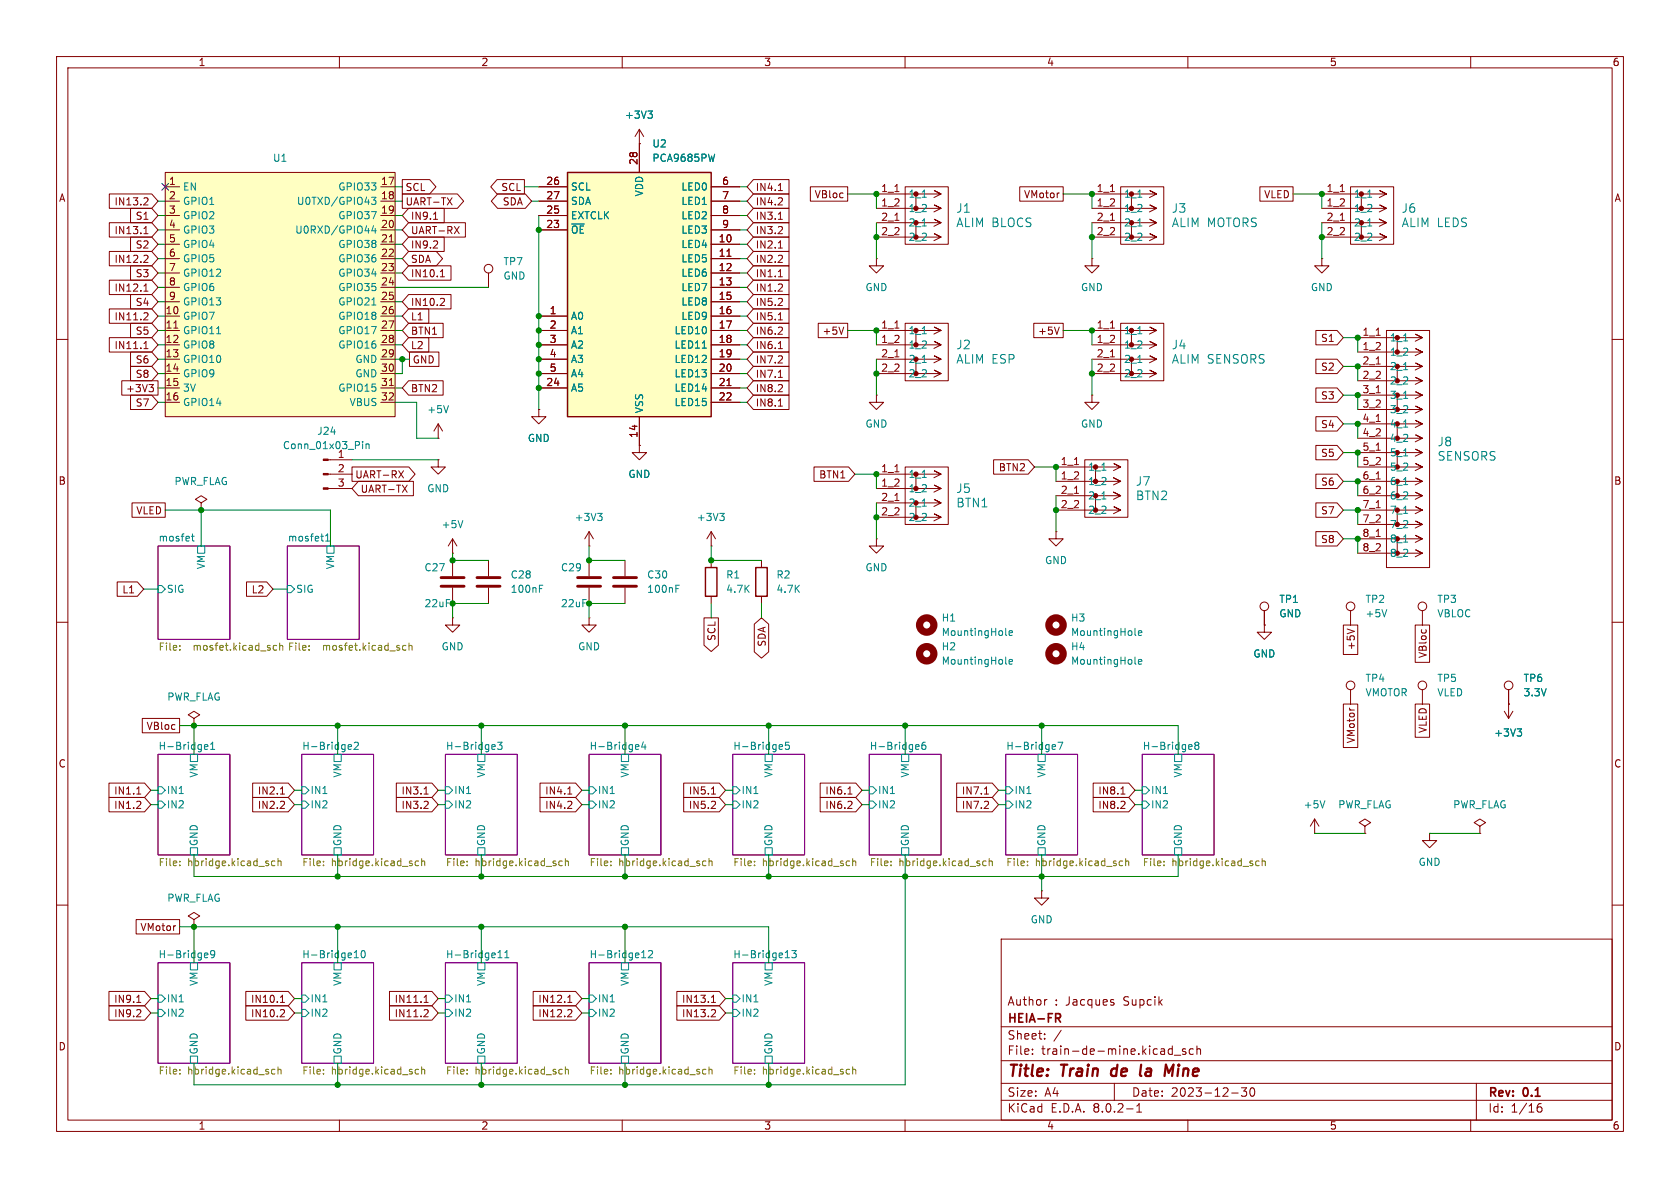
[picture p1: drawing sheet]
<svg xmlns="http://www.w3.org/2000/svg" width="297mm" height="210mm" viewBox="0 0 297 210" stroke-linecap="round" stroke-linejoin="round" font-family="sans-serif">
<defs><g id="words">
<g font-size="2.8" fill="#840000">
<text x="178" y="190.9">Title:</text>
<text x="187.7" y="190.9">Train</text>
<text x="197.3" y="190.9">de</text>
<text x="203.2" y="190.9">la</text>
<text x="208.3" y="190.9">Mine</text>
</g>
<g font-size="2.1" fill="#008484">
<text x="169" y="37.8">J1</text>
<text x="169" y="40.4">ALIM BLOCS</text>
<text x="207.1" y="37.8">J3</text>
<text x="207.1" y="40.4">ALIM MOTORS</text>
<text x="247.7" y="37.8">J6</text>
<text x="247.7" y="40.4">ALIM LEDS</text>
<text x="169" y="62">J2</text>
<text x="169" y="64.5">ALIM ESP</text>
<text x="207.1" y="62">J4</text>
<text x="207.1" y="64.5">ALIM SENSORS</text>
<text x="254.1" y="79.1">J8</text>
<text x="254.1" y="81.6">SENSORS</text>
<text x="169" y="87.4">J5</text>
<text x="169" y="89.9">BTN1</text>
<text x="200.7" y="86.1">J7</text>
<text x="200.7" y="88.6">BTN2</text>
</g>
<g font-size="2.1" fill="#840000">
<text x="178" y="178">Author</text>
<text x="186.4" y="178">: Jacques</text>
<text x="198.8" y="178">Supcik</text>
<text x="178" y="184">Sheet:</text>
<text x="178" y="181.2">HEIA-FR</text>
<text x="178" y="186.7">File:</text>
<text x="184.1" y="186.7">train-de-mine.kicad_sch</text>
<text x="178" y="196.9">KiCad</text>
<text x="178" y="194.1">Size:</text>
<text x="184.7" y="194.1">A4</text>
<text x="185.7" y="196.9">E.D.A.</text>
<text x="193.3" y="196.9">8.0.2-1</text>
<text x="200" y="194.1">Date:</text>
<text x="207" y="194.1">2023-12-30</text>
<text x="263" y="194.3">Rev:</text>
<text x="263" y="196.9">Id:</text>
<text x="267.1" y="196.9">1/16</text>
<text x="269.4" y="194.3">0.1</text>
</g>
<g font-size="1.8" fill="#840000">
<text x="35" y="11.9">1</text>
<text x="85" y="11.9">2</text>
<text x="135" y="11.9">3</text>
<text x="185" y="11.9">4</text>
<text x="235" y="11.9">5</text>
<text x="285" y="11.9">6</text>
<text x="112.8" y="29.3" transform="rotate(-90 112.8 29.3)">28</text>
<text x="10.3" y="35.9">A</text>
<text x="29.8" y="32.8">1</text>
<text x="29.8" y="35.3">2</text>
<text x="67.3" y="32.8">17</text>
<text x="67.3" y="35.3">18</text>
<text x="71.6" y="34">SCL</text>
<text x="88.5" y="34">SCL</text>
<text x="96.5" y="32.8">26</text>
<text x="96.5" y="35.3">27</text>
<text x="127.6" y="32.8">6</text>
<text x="127.6" y="35.3">7</text>
<text x="133.5" y="34">IN4.1</text>
<text x="143.9" y="35.2">VBloc</text>
<text x="155.7" y="34">1_1</text>
<text x="180.9" y="35.2">VMotor</text>
<text x="193.8" y="34">1_1</text>
<text x="223.4" y="35.2">VLED</text>
<text x="234.4" y="34">1_1</text>
<text x="285.3" y="35.9">A</text>
<text x="20.1" y="41.6">IN13.1</text>
<text x="20.1" y="36.5">IN13.2</text>
<text x="23.9" y="39.1">S1</text>
<text x="29.8" y="37.8">3</text>
<text x="29.8" y="40.4">4</text>
<text x="67.3" y="37.8">19</text>
<text x="67.3" y="40.4">20</text>
<text x="71.6" y="36.5">UART-TX</text>
<text x="72.5" y="39.1">IN9.1</text>
<text x="72.5" y="41.6">UART-RX</text>
<text x="88.8" y="36.5">SDA</text>
<text x="96.5" y="40.4">23</text>
<text x="96.5" y="37.8">25</text>
<text x="127.6" y="37.8">8</text>
<text x="127.6" y="40.4">9</text>
<text x="133.5" y="41.6">IN3.2</text>
<text x="133.5" y="36.5">IN4.2</text>
<text x="133.5" y="39.1">IN3.1</text>
<text x="155.7" y="36.6">1_2</text>
<text x="155.7" y="39.1">2_1</text>
<text x="155.7" y="41.7">2_2</text>
<text x="193.8" y="36.6">1_2</text>
<text x="193.8" y="39.1">2_1</text>
<text x="193.8" y="41.7">2_2</text>
<text x="234.4" y="36.6">1_2</text>
<text x="234.4" y="39.1">2_1</text>
<text x="234.4" y="41.7">2_2</text>
<text x="20.1" y="46.7">IN12.2</text>
<text x="23.9" y="44.1">S2</text>
<text x="29.8" y="42.9">5</text>
<text x="29.8" y="45.5">6</text>
<text x="67.3" y="42.9">21</text>
<text x="67.3" y="45.5">22</text>
<text x="72.5" y="44.1">IN9.2</text>
<text x="72.5" y="46.7">SDA</text>
<text x="127" y="42.9">10</text>
<text x="127" y="45.5">11</text>
<text x="133.5" y="46.7">IN2.2</text>
<text x="133.5" y="44.1">IN2.1</text>
<text x="20.1" y="51.8">IN12.1</text>
<text x="23.9" y="49.2">S3</text>
<text x="29.8" y="48">7</text>
<text x="29.8" y="50.5">8</text>
<text x="29.8" y="53.1">9</text>
<text x="67.3" y="48">23</text>
<text x="67.3" y="50.5">24</text>
<text x="67.3" y="53.1">25</text>
<text x="72.5" y="49.2">IN10.1</text>
<text x="127" y="48">12</text>
<text x="127" y="50.5">13</text>
<text x="127" y="53.1">15</text>
<text x="133.5" y="51.8">IN1.2</text>
<text x="133.5" y="49.2">IN1.1</text>
<text x="20.1" y="56.8">IN11.2</text>
<text x="23.9" y="59.4">S5</text>
<text x="23.9" y="54.3">S4</text>
<text x="29.2" y="55.6">10</text>
<text x="29.2" y="58.2">11</text>
<text x="67.3" y="55.6">26</text>
<text x="67.3" y="58.2">27</text>
<text x="72.5" y="59.4">BTN1</text>
<text x="72.5" y="56.8">L1</text>
<text x="72.5" y="54.3">IN10.2</text>
<text x="97.1" y="55.6">1</text>
<text x="97.1" y="58.2">2</text>
<text x="127" y="55.6">16</text>
<text x="127" y="58.2">17</text>
<text x="133.5" y="59.4">IN6.2</text>
<text x="133.5" y="54.3">IN5.2</text>
<text x="133.5" y="56.8">IN5.1</text>
<text x="145.3" y="59.4">+5V</text>
<text x="155.7" y="58.2">1_1</text>
<text x="183.4" y="59.4">+5V</text>
<text x="193.8" y="58.2">1_1</text>
<text x="240.8" y="59.4">1_1</text>
<text x="20.1" y="61.9">IN11.1</text>
<text x="23.9" y="64.5">S6</text>
<text x="29.2" y="60.7">12</text>
<text x="29.2" y="63.2">13</text>
<text x="29.2" y="65.8">14</text>
<text x="67.3" y="60.7">28</text>
<text x="67.3" y="63.2">29</text>
<text x="67.3" y="65.8">30</text>
<text x="72.5" y="61.9">L2</text>
<text x="72.9" y="64.5">GND</text>
<text x="97.1" y="60.7">3</text>
<text x="97.1" y="63.2">4</text>
<text x="97.1" y="65.8">5</text>
<text x="127" y="60.7">18</text>
<text x="127" y="63.2">19</text>
<text x="127" y="65.8">20</text>
<text x="133.5" y="64.5">IN7.2</text>
<text x="133.5" y="61.9">IN6.1</text>
<text x="155.7" y="60.7">1_2</text>
<text x="155.7" y="63.2">2_1</text>
<text x="155.7" y="65.8">2_2</text>
<text x="193.8" y="60.7">1_2</text>
<text x="193.8" y="63.2">2_1</text>
<text x="193.8" y="65.8">2_2</text>
<text x="233.4" y="60.6">S1</text>
<text x="233.4" y="65.7">S2</text>
<text x="240.8" y="62">1_2</text>
<text x="240.8" y="64.5">2_1</text>
<text x="22.2" y="69.5">+3V3</text>
<text x="23.9" y="67">S8</text>
<text x="29.2" y="68.3">15</text>
<text x="29.2" y="70.9">16</text>
<text x="67.3" y="68.3">31</text>
<text x="67.3" y="70.9">32</text>
<text x="72.5" y="69.5">BTN2</text>
<text x="96.5" y="68.3">24</text>
<text x="127" y="68.3">21</text>
<text x="127" y="70.9">22</text>
<text x="133.5" y="67">IN7.1</text>
<text x="133.5" y="69.5">IN8.2</text>
<text x="233.4" y="70.8">S3</text>
<text x="240.8" y="67.1">2_2</text>
<text x="240.8" y="69.6">3_1</text>
<text x="23.9" y="72.1">S7</text>
<text x="112.8" y="77.5" transform="rotate(-90 112.8 77.5)">14</text>
<text x="133.5" y="72.1">IN8.1</text>
<text x="233.4" y="75.9">S4</text>
<text x="240.8" y="72.1">3_2</text>
<text x="240.8" y="74.7">4_1</text>
<text x="240.8" y="77.2">4_2</text>
<text x="59.6" y="83.6">2</text>
<text x="155.7" y="83.6">1_1</text>
<text x="176.5" y="83.5">BTN2</text>
<text x="187.4" y="82.3">1_1</text>
<text x="233.4" y="81">S5</text>
<text x="240.8" y="79.8">5_1</text>
<text x="240.8" y="82.3">5_2</text>
<text x="10.3" y="85.9">B</text>
<text x="59.6" y="86.1">3</text>
<text x="62.7" y="84.8">UART-RX</text>
<text x="63.7" y="87.3">UART-TX</text>
<text x="144.7" y="84.8">BTN1</text>
<text x="155.7" y="86.1">1_2</text>
<text x="155.7" y="88.6">2_1</text>
<text x="187.4" y="84.8">1_2</text>
<text x="187.4" y="87.4">2_1</text>
<text x="187.4" y="89.9">2_2</text>
<text x="233.4" y="86">S6</text>
<text x="240.8" y="84.8">6_1</text>
<text x="240.8" y="87.4">6_2</text>
<text x="240.8" y="89.9">7_1</text>
<text x="285.3" y="85.9">B</text>
<text x="24" y="91.1">VLED</text>
<text x="155.7" y="91.2">2_2</text>
<text x="233.4" y="91.1">S7</text>
<text x="240.8" y="92.5">7_2</text>
<text x="240.8" y="95">8_1</text>
<text x="233.4" y="96.2">S8</text>
<text x="240.8" y="97.5">8_2</text>
<text x="21.5" y="105.1">L1</text>
<text x="44.4" y="105.1">L2</text>
<text x="126.7" y="113.4" transform="rotate(-90 126.7 113.4)">SCL</text>
<text x="135.6" y="114.4" transform="rotate(-90 135.6 114.4)">SDA</text>
<text x="239.7" y="115" transform="rotate(-90 239.7 115)">+5V</text>
<text x="252.4" y="116.4" transform="rotate(-90 252.4 116.4)">VBloc</text>
<text x="25.8" y="129.2">VBloc</text>
<text x="239.7" y="131.5" transform="rotate(-90 239.7 131.5)">VMotor</text>
<text x="252.4" y="129.7" transform="rotate(-90 252.4 129.7)">VLED</text>
<text x="10.3" y="135.9">C</text>
<text x="285.3" y="135.9">C</text>
<text x="20.1" y="140.7">IN1.1</text>
<text x="20.1" y="143.2">IN1.2</text>
<text x="45.5" y="140.7">IN2.1</text>
<text x="45.5" y="143.2">IN2.2</text>
<text x="70.9" y="140.7">IN3.1</text>
<text x="70.9" y="143.2">IN3.2</text>
<text x="96.3" y="143.2">IN4.2</text>
<text x="96.3" y="140.7">IN4.1</text>
<text x="121.7" y="140.7">IN5.1</text>
<text x="121.7" y="143.2">IN5.2</text>
<text x="145.8" y="143.2">IN6.2</text>
<text x="145.8" y="140.7">IN6.1</text>
<text x="169.9" y="143.2">IN7.2</text>
<text x="169.9" y="140.7">IN7.1</text>
<text x="194.1" y="143.2">IN8.2</text>
<text x="194.1" y="140.7">IN8.1</text>
<text x="24.7" y="164.8">VMotor</text>
<text x="20.1" y="177.5">IN9.1</text>
<text x="44.3" y="177.5">IN10.1</text>
<text x="69.7" y="177.5">IN11.1</text>
<text x="95.1" y="177.5">IN12.1</text>
<text x="120.5" y="177.5">IN13.1</text>
<text x="10.3" y="185.9">D</text>
<text x="20.1" y="180">IN9.2</text>
<text x="44.3" y="180">IN10.2</text>
<text x="69.7" y="180">IN11.2</text>
<text x="95.1" y="180">IN12.2</text>
<text x="120.5" y="180">IN13.2</text>
<text x="285.3" y="185.9">D</text>
<text x="35" y="199.9">1</text>
<text x="85" y="199.9">2</text>
<text x="135" y="199.9">3</text>
<text x="185" y="199.9">4</text>
<text x="235" y="199.9">5</text>
<text x="285" y="199.9">6</text>
</g>
<g font-size="1.8" fill="#008484">
<text x="110.4" y="21.2">+3V3</text>
<text x="48.2" y="28.8">U1</text>
<text x="115.2" y="26.3">U2</text>
<text x="115.2" y="28.8">PCA9685PW</text>
<text x="32.3" y="33.9">EN</text>
<text x="59.7" y="33.9">GPIO33</text>
<text x="100.8" y="33.9">SCL</text>
<text x="113.9" y="34.8" transform="rotate(-90 113.9 34.8)">VDD</text>
<text x="120.4" y="33.9">LED0</text>
<text x="160.5" y="35.2">1_1</text>
<text x="198.6" y="35.2">1_1</text>
<text x="239.3" y="35.2">1_1</text>
<text x="32.3" y="36.4">GPIO1</text>
<text x="32.3" y="39">GPIO2</text>
<text x="32.3" y="41.5">GPIO3</text>
<text x="52.1" y="41.5">U0RXD/GPIO44</text>
<text x="52.4" y="36.4">U0TXD/GPIO43</text>
<text x="59.7" y="39">GPIO37</text>
<text x="100.8" y="41.5">~{OE}</text>
<text x="100.8" y="39">EXTCLK</text>
<text x="100.8" y="36.4">SDA</text>
<text x="120.4" y="36.4">LED1</text>
<text x="120.4" y="39">LED2</text>
<text x="120.4" y="41.5">LED3</text>
<text x="160.5" y="37.7">1_2</text>
<text x="160.5" y="40.2">2_1</text>
<text x="198.6" y="37.7">1_2</text>
<text x="198.6" y="40.2">2_1</text>
<text x="239.3" y="37.7">1_2</text>
<text x="239.3" y="40.2">2_1</text>
<text x="32.3" y="44">GPIO4</text>
<text x="32.3" y="46.6">GPIO5</text>
<text x="59.7" y="44">GPIO38</text>
<text x="59.7" y="46.6">GPIO36</text>
<text x="88.9" y="47.1">TP7</text>
<text x="120.4" y="44">LED4</text>
<text x="120.4" y="46.6">LED5</text>
<text x="160.5" y="42.8">2_2</text>
<text x="198.6" y="42.8">2_2</text>
<text x="239.3" y="42.8">2_2</text>
<text x="32.3" y="49.1">GPIO12</text>
<text x="32.3" y="51.7">GPIO6</text>
<text x="59.7" y="49.1">GPIO34</text>
<text x="59.7" y="51.7">GPIO35</text>
<text x="88.9" y="49.6">GND</text>
<text x="120.4" y="49.1">LED6</text>
<text x="120.4" y="51.7">LED7</text>
<text x="152.9" y="51.7">GND</text>
<text x="191" y="51.7">GND</text>
<text x="231.6" y="51.7">GND</text>
<text x="32.3" y="56.7">GPIO7</text>
<text x="32.3" y="59.3">GPIO11</text>
<text x="32.3" y="54.2">GPIO13</text>
<text x="59.7" y="54.2">GPIO21</text>
<text x="59.7" y="56.7">GPIO18</text>
<text x="59.7" y="59.3">GPIO17</text>
<text x="100.8" y="56.7">A0</text>
<text x="100.8" y="59.3">A1</text>
<text x="119.2" y="59.3">LED10</text>
<text x="120.4" y="54.2">LED8</text>
<text x="120.4" y="56.7">LED9</text>
<text x="160.5" y="59.3">1_1</text>
<text x="198.6" y="59.3">1_1</text>
<text x="32.3" y="61.8">GPIO8</text>
<text x="32.3" y="64.4">GPIO10</text>
<text x="59.7" y="61.8">GPIO16</text>
<text x="62.7" y="64.4">GND</text>
<text x="100.8" y="61.8">A2</text>
<text x="100.8" y="64.4">A3</text>
<text x="119.2" y="61.8">LED11</text>
<text x="119.2" y="64.4">LED12</text>
<text x="160.5" y="61.8">1_2</text>
<text x="160.5" y="64.4">2_1</text>
<text x="198.6" y="61.8">1_2</text>
<text x="198.6" y="64.4">2_1</text>
<text x="245.6" y="60.6">1_1</text>
<text x="245.6" y="63.1">1_2</text>
<text x="245.6" y="65.6">2_1</text>
<text x="32.3" y="66.9">GPIO9</text>
<text x="32.3" y="69.4">3V</text>
<text x="32.3" y="72">GPIO14</text>
<text x="59.7" y="69.4">GPIO15</text>
<text x="61.7" y="72">VBUS</text>
<text x="62.7" y="66.9">GND</text>
<text x="100.8" y="69.4">A5</text>
<text x="100.8" y="66.9">A4</text>
<text x="119.2" y="66.9">LED13</text>
<text x="119.2" y="69.4">LED14</text>
<text x="119.2" y="72">LED15</text>
<text x="160.5" y="66.9">2_2</text>
<text x="198.6" y="66.9">2_2</text>
<text x="245.6" y="68.2">2_2</text>
<text x="245.6" y="70.7">3_1</text>
<text x="56" y="77.1">J24</text>
<text x="75.4" y="73.3">+5V</text>
<text x="113.9" y="73.2" transform="rotate(-90 113.9 73.2)">VSS</text>
<text x="152.9" y="75.8">GND</text>
<text x="191" y="75.8">GND</text>
<text x="245.6" y="73.3">3_2</text>
<text x="245.6" y="75.8">4_1</text>
<text x="49.9" y="79.6">Conn_01x03_Pin</text>
<text x="59.6" y="81">1</text>
<text x="93.2" y="78.3">GND</text>
<text x="192.3" y="83.4">1_1</text>
<text x="245.6" y="78.3">4_2</text>
<text x="245.6" y="80.9">5_1</text>
<text x="245.6" y="83.4">5_2</text>
<text x="30.7" y="86">PWR_FLAG</text>
<text x="75.4" y="87.2">GND</text>
<text x="111" y="84.7">GND</text>
<text x="160.5" y="84.7">1_1</text>
<text x="160.5" y="87.2">1_2</text>
<text x="160.5" y="89.8">2_1</text>
<text x="192.3" y="86">1_2</text>
<text x="192.3" y="88.5">2_1</text>
<text x="245.6" y="86">6_1</text>
<text x="245.6" y="88.5">6_2</text>
<text x="27.9" y="95.8">mosfet</text>
<text x="50.8" y="95.8">mosfet1</text>
<text x="78" y="93.6">+5V</text>
<text x="101.5" y="92.3">+3V3</text>
<text x="123.1" y="92.3">+3V3</text>
<text x="160.5" y="92.3">2_2</text>
<text x="192.3" y="91">2_2</text>
<text x="245.6" y="91">7_1</text>
<text x="245.6" y="93.6">7_2</text>
<text x="36.4" y="100.7" transform="rotate(-90 36.4 100.7)">VM</text>
<text x="59.3" y="100.7" transform="rotate(-90 59.3 100.7)">VM</text>
<text x="74.9" y="101.2">C27</text>
<text x="99.1" y="101.2">C29</text>
<text x="152.9" y="101.2">GND</text>
<text x="184.7" y="99.9">GND</text>
<text x="245.6" y="96.1">8_1</text>
<text x="245.6" y="98.7">8_2</text>
<text x="29.4" y="105">SIG</text>
<text x="52.3" y="105">SIG</text>
<text x="74.9" y="107.5">22uF</text>
<text x="90.2" y="105">100nF</text>
<text x="90.2" y="102.5">C28</text>
<text x="99.1" y="107.5">22uF</text>
<text x="114.3" y="105">100nF</text>
<text x="114.3" y="102.5">C30</text>
<text x="128.3" y="102.5">R1</text>
<text x="128.3" y="105">4.7K</text>
<text x="137.2" y="102.5">R2</text>
<text x="137.2" y="105">4.7K</text>
<text x="226.1" y="106.8">TP1</text>
<text x="241.3" y="106.8">TP2</text>
<text x="254" y="106.8">TP3</text>
<text x="166.4" y="110.1">H1</text>
<text x="166.4" y="112.6">MountingHole</text>
<text x="189.2" y="110.1">H3</text>
<text x="189.2" y="112.6">MountingHole</text>
<text x="226.1" y="109.3">GND</text>
<text x="241.3" y="109.3">+5V</text>
<text x="254" y="109.3">VBLOC</text>
<text x="78" y="115.2">GND</text>
<text x="102.1" y="115.2">GND</text>
<text x="166.4" y="115.2">H2</text>
<text x="166.4" y="117.7">MountingHole</text>
<text x="189.2" y="115.2">H4</text>
<text x="189.2" y="117.7">MountingHole</text>
<text x="221.5" y="116.4">GND</text>
<text x="29.5" y="124.1">PWR_FLAG</text>
<text x="241.3" y="120.8">TP4</text>
<text x="241.3" y="123.3">VMOTOR</text>
<text x="254" y="120.8">TP5</text>
<text x="254" y="123.3">VLED</text>
<text x="269.3" y="120.8">TP6</text>
<text x="269.3" y="123.3">3.3V</text>
<text x="264.1" y="130.4">+3V3</text>
<text x="27.9" y="132.6">H-Bridge1</text>
<text x="35.2" y="137.6" transform="rotate(-90 35.2 137.6)">VM</text>
<text x="53.3" y="132.6">H-Bridge2</text>
<text x="60.6" y="137.6" transform="rotate(-90 60.6 137.6)">VM</text>
<text x="78.7" y="132.6">H-Bridge3</text>
<text x="86" y="137.6" transform="rotate(-90 86 137.6)">VM</text>
<text x="104.1" y="132.6">H-Bridge4</text>
<text x="111.4" y="137.6" transform="rotate(-90 111.4 137.6)">VM</text>
<text x="129.5" y="132.6">H-Bridge5</text>
<text x="136.8" y="137.6" transform="rotate(-90 136.8 137.6)">VM</text>
<text x="153.7" y="132.6">H-Bridge6</text>
<text x="160.9" y="137.6" transform="rotate(-90 160.9 137.6)">VM</text>
<text x="177.8" y="132.6">H-Bridge7</text>
<text x="185" y="137.6" transform="rotate(-90 185 137.6)">VM</text>
<text x="201.9" y="132.6">H-Bridge8</text>
<text x="209.1" y="137.6" transform="rotate(-90 209.1 137.6)">VM</text>
<text x="29.4" y="140.6">IN1</text>
<text x="29.4" y="143.1">IN2</text>
<text x="54.8" y="140.6">IN1</text>
<text x="54.8" y="143.1">IN2</text>
<text x="80.2" y="140.6">IN1</text>
<text x="80.2" y="143.1">IN2</text>
<text x="105.6" y="140.6">IN1</text>
<text x="105.6" y="143.1">IN2</text>
<text x="131" y="140.6">IN1</text>
<text x="131" y="143.1">IN2</text>
<text x="155.1" y="140.6">IN1</text>
<text x="155.1" y="143.1">IN2</text>
<text x="179.3" y="140.6">IN1</text>
<text x="179.3" y="143.1">IN2</text>
<text x="203.4" y="140.6">IN1</text>
<text x="203.4" y="143.1">IN2</text>
<text x="230.4" y="143.1">+5V</text>
<text x="236.5" y="143.1">PWR_FLAG</text>
<text x="256.8" y="143.1">PWR_FLAG</text>
<text x="35.2" y="149.7" transform="rotate(-90 35.2 149.7)">GND</text>
<text x="60.6" y="149.7" transform="rotate(-90 60.6 149.7)">GND</text>
<text x="86" y="149.7" transform="rotate(-90 86 149.7)">GND</text>
<text x="111.4" y="149.7" transform="rotate(-90 111.4 149.7)">GND</text>
<text x="136.8" y="149.7" transform="rotate(-90 136.8 149.7)">GND</text>
<text x="160.9" y="149.7" transform="rotate(-90 160.9 149.7)">GND</text>
<text x="185" y="149.7" transform="rotate(-90 185 149.7)">GND</text>
<text x="209.1" y="149.7" transform="rotate(-90 209.1 149.7)">GND</text>
<text x="250.7" y="153.3">GND</text>
<text x="29.5" y="159.6">PWR_FLAG</text>
<text x="182.1" y="163.4">GND</text>
<text x="27.9" y="169.5">H-Bridge9</text>
<text x="53.3" y="169.5">H-Bridge10</text>
<text x="78.7" y="169.5">H-Bridge11</text>
<text x="104.1" y="169.5">H-Bridge12</text>
<text x="129.5" y="169.5">H-Bridge13</text>
<text x="29.4" y="177.4">IN1</text>
<text x="29.4" y="179.9">IN2</text>
<text x="35.2" y="174.4" transform="rotate(-90 35.2 174.4)">VM</text>
<text x="54.8" y="177.4">IN1</text>
<text x="54.8" y="179.9">IN2</text>
<text x="60.6" y="174.4" transform="rotate(-90 60.6 174.4)">VM</text>
<text x="80.2" y="177.4">IN1</text>
<text x="80.2" y="179.9">IN2</text>
<text x="86" y="174.4" transform="rotate(-90 86 174.4)">VM</text>
<text x="105.6" y="177.4">IN1</text>
<text x="105.6" y="179.9">IN2</text>
<text x="111.4" y="174.4" transform="rotate(-90 111.4 174.4)">VM</text>
<text x="131" y="177.4">IN1</text>
<text x="131" y="179.9">IN2</text>
<text x="136.8" y="174.4" transform="rotate(-90 136.8 174.4)">VM</text>
<text x="35.2" y="186.5" transform="rotate(-90 35.2 186.5)">GND</text>
<text x="60.6" y="186.5" transform="rotate(-90 60.6 186.5)">GND</text>
<text x="86" y="186.5" transform="rotate(-90 86 186.5)">GND</text>
<text x="111.4" y="186.5" transform="rotate(-90 111.4 186.5)">GND</text>
<text x="136.8" y="186.5" transform="rotate(-90 136.8 186.5)">GND</text>
</g>
<g font-size="1.8" fill="#848400">
<text x="27.9" y="115.3">File:</text>
<text x="34.3" y="115.3">mosfet.kicad_sch</text>
<text x="50.8" y="115.3">File:</text>
<text x="57.2" y="115.3">mosfet.kicad_sch</text>
<text x="27.9" y="153.4">File:</text>
<text x="33.2" y="153.4">hbridge.kicad_sch</text>
<text x="53.3" y="153.4">File:</text>
<text x="58.6" y="153.4">hbridge.kicad_sch</text>
<text x="78.7" y="153.4">File:</text>
<text x="84" y="153.4">hbridge.kicad_sch</text>
<text x="104.1" y="153.4">File:</text>
<text x="109.4" y="153.4">hbridge.kicad_sch</text>
<text x="129.5" y="153.4">File:</text>
<text x="134.8" y="153.4">hbridge.kicad_sch</text>
<text x="153.7" y="153.4">File:</text>
<text x="158.9" y="153.4">hbridge.kicad_sch</text>
<text x="177.8" y="153.4">File:</text>
<text x="183" y="153.4">hbridge.kicad_sch</text>
<text x="201.9" y="153.4">File:</text>
<text x="207.2" y="153.4">hbridge.kicad_sch</text>
<text x="27.9" y="190.3">File:</text>
<text x="33.2" y="190.3">hbridge.kicad_sch</text>
<text x="53.3" y="190.3">File:</text>
<text x="58.6" y="190.3">hbridge.kicad_sch</text>
<text x="78.7" y="190.3">File:</text>
<text x="84" y="190.3">hbridge.kicad_sch</text>
<text x="104.1" y="190.3">File:</text>
<text x="109.4" y="190.3">hbridge.kicad_sch</text>
<text x="129.5" y="190.3">File:</text>
<text x="134.8" y="190.3">hbridge.kicad_sch</text>
</g>
</g></defs>
<g fill="none" stroke="#840000" stroke-width=".18">
<path d="M10 10h277v190h-277zM12 12h273v186h-273zM60 10v2M110 10v2M160 10v2M210 10v2M260 10v2M233.7 39.4h11.4l-1.3-.7 1.3 .7-1.3 .6M233.7 36.8h11.4l-1.3-.6 1.3 .6-1.3 .7M233.7 34.3h11.4l-1.3-.6 1.3 .6-1.3 .6M236.9 33.9h.8M236.9 39h.8"/>
<path d="M238.8 33h7.6v10.2h-7.6zM240.7 34.3v2.5M240.7 39.4v2.5M10 60h2M233.7 41.9h11.4l-1.3-.6 1.3 .6-1.3 .6M285 60h2M10 110h2M80 109.2v1.3h1.3l-1.3 1.3-1.3-1.3h1.3M80 109.2h.1M104.1 109.2v1.3h1.3l-1.3 1.3-1.2-1.3h1.2M104.1 109.2h.1M285 110h2"/>
<path d="M10 160h2M285 160h2M177 166h108v32h-108zM185.1 176.7l-.3 .1M196.9 177.3v.3M60 198v2M110 198v2M160 198v2M177 194.5h108M177 191.5h108M177 187.5h108M177 181.5h108"/>
<path d="M182.5 186.3v.1M182.5 185.5v.1M184.7 183.6v.1M184.7 182.8v.1M187.6 182.1l-1.3 2M197 191.5v3M199.2 196h1.1M201 196.6h.8M201 195.5l.4-.4v1.5M206.8 185.4l.4 .1M207.2 184.9v1.5M207.2 186.3l-.4 .1"/>
<path d="M207.6 186.5h1.1M209.6 185.5l-.4-.1-.2 .2 .1 .2 .5 .2v.3h-.6M210 198v2M211 185.5l-.5-.1-.3 .3v.4l.2 .2h.6M211.6 185.5l.2-.1 .4 .1v.9M211.6 184.9v1.5M217.7 193.2h1.2M219.5 192.3h.9l-.5 .6 .4 .1v.7l-.2 .1h-.4l-.2-.1M221.2 192.4l.1-.1a.81 .81 0 0 1 .6 .6 .81 .81 0 0 1-.3 .8l-.1 .1a.81 .81 0 0 1-.6-.6 .81 .81 0 0 1 .3-.8zM260 198v2M261 191.5v6.5M271.7 196l.3-.3h.5l.1 .3v.3l-.3 .3h-.3l-.3-.3"/>
<path d="M272.5 195.1a.6 .6 0 0 0-.8 .6"/>
</g>
<path d="M196.6 189.1l-.2 .7 .3 .4M201.6 190.1l.2 .1M201.7 188.2l-.2 1.7M206.1 188.2l.5 1.4 .9-1.4-.3 2" fill="none" stroke="#840000" stroke-width=".4"/>
<path d="M186.6 179.2h.6l.3 .3-.2 .4-.7 .1M187 180l.5 .7" fill="none" stroke="#840000" stroke-width=".3"/>
<g fill="none" stroke="#840084" stroke-width=".18">
<path d="M27.9 96.5h12.7v16.5h-12.7zM50.8 96.5h12.7v16.5h-12.7zM27.9 133.4h12.7v17.7h-12.7zM53.3 133.4h12.7v17.7h-12.7zM78.7 133.4h12.7v17.7h-12.7zM104.1 133.4h12.7v17.7h-12.7zM129.5 133.4h12.7v17.7h-12.7zM153.7 133.4h12.7v17.7h-12.7zM177.8 133.4h12.7v17.7h-12.7zM201.9 133.4h12.7v17.7h-12.7zM27.9 170.2h12.7v17.8h-12.7zM53.3 170.2h12.7v17.8h-12.7z"/>
<path d="M78.7 170.2h12.7v17.8h-12.7zM104.1 170.2h12.7v17.8h-12.7zM129.5 170.2h12.7v17.8h-12.7z"/>
</g>
<g fill="none" stroke="#008484" stroke-width=".18">
<path d="M241.8 34.9h.7M241.8 39.9h.7M33.8 94.8h.5M34 94.4v1.1l.3 .1M34.9 96.5h1.3v1.3h-1.3zM57.6 95.6h.7M57.6 94.7l.3-.3v1.2M57.8 96.5h1.3v1.3h-1.3zM27.9 103.5h.7l.6 .6-.6 .7h-.7zM50.8 103.5h.6l.7 .6-.7 .7h-.6zM27.9 139.1h.7l.6 .6-.6 .6h-.7zM33.7 133.4h1.2v1.2h-1.2z"/>
<path d="M36.1 132.3l.2 .2 .4-.1M36.1 131.8l.2-.2h.3l.1 .2v.1l-.6 .2M37.2 132.5h.8M37.2 131.6l.4-.4v1.3M53.3 139.1h.7l.6 .6-.6 .6h-.7zM59.1 133.4h1.2v1.2h-1.2zM61.7 131.6l.4 .1v.2l-.6 .2M62.1 132.4l-.4 .1M62.6 131.3l.5-.1 .3 .4-.8 .9h.8M78.7 139.1h.7l.6 .6-.6 .6h-.7zM84.5 133.4h1.2v1.2h-1.2zM87.1 131.6l.4 .1v.2l-.6 .2"/>
<path d="M87.5 132.4l-.4 .1M88 131.2h.8l-.5 .5 .4 .1v.6l-.2 .1-.5-.1M104.1 139.1h.7l.6 .6-.6 .6h-.7zM109.9 133.4h1.2v1.2h-1.2zM112.5 131.6l.4 .1v.2l-.6 .2M112.9 132.4l-.4 .1M113.7 131.1l-.3 1h.8M114 131.6v.9M129.5 139.1h.7l.6 .6-.6 .6h-.7zM135.3 133.4h1.2v1.2h-1.2zM137.9 131.6l.4 .1v.2l-.6 .2M138.3 132.4l-.4 .1"/>
<path d="M139.5 131.2h-.6l-.1 .6 .2-.1h.4l.2 .2-.1 .5-.2 .1-.5-.1M153.7 139.1h.6l.6 .6-.6 .6h-.6zM159.4 133.4h1.3v1.2h-1.3zM162.1 131.6l.3 .1 .1 .2-.6 .2M162.4 132.4l-.3 .1M163.6 131.2l-.4 .1a.86 .86 0 0 0 0 1.2l.4-.1 .1-.5-.3-.2h-.2l-.2 .2M177.8 139.1h.6l.7 .6-.7 .6h-.6zM183.5 133.4h1.3v1.2h-1.3zM186.2 131.6l.3 .1 .1 .2-.6 .2M186.5 132.4l-.3 .1M187 131.2h.9l-.6 1.3M201.9 139.1h.7l.6 .6-.6 .6h-.7z"/>
<path d="M207.6 133.4h1.3v1.2h-1.3zM210.3 131.6l.4 .1v.2l-.6 .2M210.7 132.4l-.4 .1M211.5 131.7l-.3 .3 .1 .4 .2 .1 .3-.1 .1-.2v-.2l-.2-.3M211.5 131.7l-.3-.2 .3-.3h.2l.2 .2-.2 .3M211.5 131.7h.2M27.9 141.6h.7l.6 .6-.6 .7h-.7zM33.7 149.9h1.2v1.2h-1.2zM53.3 141.6h.7l.6 .6-.6 .7h-.7zM59.1 149.9h1.2v1.2h-1.2zM78.7 141.6h.7l.6 .6-.6 .7h-.7zM84.5 149.9h1.2v1.2h-1.2z"/>
<path d="M104.1 141.6h.7l.6 .6-.6 .7h-.7zM109.9 149.9h1.2v1.2h-1.2zM129.5 141.6h.7l.6 .6-.6 .7h-.7zM135.3 149.9h1.2v1.2h-1.2zM153.7 141.6h.6l.6 .6-.6 .7h-.6zM159.4 149.9h1.3v1.2h-1.3zM177.8 141.6h.6l.7 .6-.7 .7h-.6zM183.5 149.9h1.3v1.2h-1.3zM201.9 141.6h.7l.6 .6-.6 .7h-.7zM207.6 149.9h1.3v1.2h-1.3zM27.9 175.9h.7l.6 .6-.6 .7h-.7zM27.9 178.4h.7l.6 .7-.6 .6h-.7z"/>
<path d="M33.7 170.2h1.2v1.3h-1.2zM36.3 168.5h.4v.3l-.6 .1M36.7 169.2l-.4 .1M38 168.6l-.3 .2h-.2l-.3-.2 .2-.5 .3-.1 .2 .2a.84 .84 0 0 1-.3 1.1h-.2M53.3 175.9h.7l.6 .6-.6 .7h-.7zM53.3 178.4h.7l.6 .7-.6 .6h-.7zM59.1 170.2h1.2v1.3h-1.2zM62.6 169.3h.8M62.8 168.3l.2-.3v1.3M64 168.2l.1-.2a.68 .68 0 0 1 .5 .7 .68 .68 0 0 1-.5 .6l-.1-.1-.2-.4zM78.7 175.9h.7l.6 .6-.6 .7h-.7zM78.7 178.4h.7l.6 .7-.6 .6h-.7z"/>
<path d="M84.5 170.2h1.2v1.3h-1.2zM88 169.3h.8M88 168.4l.4-.4v1.3M89.2 169.3h.8M89.2 168.4l.4-.4v1.3M104.1 175.9h.7l.6 .6-.6 .7h-.7zM104.1 178.4h.7l.6 .7-.6 .6h-.7zM109.9 170.2h1.2v1.3h-1.2zM113.4 169.3h.8M113.6 168.3l.2-.3v1.3M114.6 168.2l.5-.2 .3 .4-.8 .9h.8M129.5 175.9h.7l.6 .6-.6 .7h-.7z"/>
<path d="M129.5 178.4h.7l.6 .7-.6 .6h-.7zM135.3 170.2h1.2v1.3h-1.2zM138.8 169.3h.8M139 168.3l.2-.3v1.3M140 168h.8l-.5 .5 .4 .1v.6l-.2 .1-.5-.1M33.7 186.7h1.2v1.3h-1.2zM59.1 186.7h1.2v1.3h-1.2zM84.5 186.7h1.2v1.3h-1.2zM109.9 186.7h1.2v1.3h-1.2zM135.3 186.7h1.2v1.3h-1.2z"/>
</g>
<g fill="none" stroke="#848400" stroke-width=".18">
<path d="M31.8 114.2v.1M31.8 114.8v.1M48.4 114.9h.5M48.4 114.2h.5M49.4 114.2l.2-.1 .3 .1 .1 .7M49.4 113.7v1.2M54.6 114.8v.1M54.6 114.2v.1M71.3 114.9h.5M71.3 114.2h.5M72.3 114.2l.2-.1 .3 .1 .1 .7M72.3 113.7v1.2"/>
<path d="M31.8 152.3v.1M31.8 152.9v.1M48.6 152.3l-.4-.1-.2 .2 .1 .6h.5M49.1 152.3l.2-.1 .3 .1 .1 .7M49.1 151.8v1.2M57.2 152.3v.1M57.2 152.9v.1M74 152.3l-.4-.1-.2 .2 .1 .6h.5M74.5 152.3l.2-.1 .3 .1 .1 .7M74.5 151.8v1.2M82.6 152.9v.1M82.6 152.3v.1"/>
<path d="M99.4 152.3l-.4-.1-.2 .2 .1 .6h.5M99.9 152.3l.2-.1 .3 .1 .1 .7M99.9 151.8v1.2M108 152.9v.1M108 152.3v.1M124.8 152.3l-.4-.1-.2 .2 .1 .6h.5M125.3 152.3l.2-.1 .3 .1 .1 .7M125.3 151.8v1.2M133.4 152.9v.1M133.4 152.3v.1M150.2 152.3l-.4-.1-.2 .2 .1 .6h.5M150.7 152.3l.2-.1 .3 .1 .1 .7"/>
<path d="M150.7 151.8v1.2M157.5 152.9v.1M157.5 152.3v.1M174.3 152.3l-.3-.1-.3 .2 .1 .6h.5M174.9 152.3l.2-.1 .3 .1v.7M174.9 151.8v1.2M181.6 152.9v.1M181.6 152.3v.1M198.5 152.3l-.4-.1-.2 .2 .1 .6h.5M199 152.3l.2-.1 .3 .1 .1 .7M199 151.8v1.2M205.8 152.9v.1"/>
<path d="M205.8 152.3v.1M222.6 152.3l-.4-.1-.2 .2 .1 .6h.5M223.1 152.3l.2-.1 .3 .1 .1 .7M223.1 151.8v1.2M31.8 189.7v.2M31.8 189.1v.1M48.6 189.1l-.4-.1-.2 .3 .1 .5h.5M49.1 189.1l.2-.1 .3 .1 .1 .8M49.1 188.6v1.3M57.2 189.7v.2M57.2 189.1v.1M74 189.1l-.4-.1-.2 .3 .1 .5h.5"/>
<path d="M74.5 189.1l.2-.1 .3 .1 .1 .8M74.5 188.6v1.3M82.6 189.1v.1M82.6 189.7v.2M99.4 189.1l-.4-.1-.2 .3 .1 .5h.5M99.9 188.6v1.3M99.9 189.1l.2-.1 .3 .1 .1 .8M108 189.1v.1M108 189.7v.2M124.8 189.1l-.4-.1-.2 .3 .1 .5h.5M125.3 188.6v1.3M125.3 189.1l.2-.1 .3 .1 .1 .8"/>
<path d="M133.4 189.1v.1M133.4 189.7v.2M150.2 189.1l-.4-.1-.2 .3 .1 .5h.5M150.7 188.6v1.3M150.7 189.1l.2-.1 .3 .1 .1 .8"/>
</g>
<path d="M29.2 30.5h40.6v43.2h-40.6z" fill="#ffffc2"/>
<g fill="none" stroke="#840000" stroke-width=".18">
<path d="M29.2 30.5h40.6v43.2h-40.6zM29.2 33h2.5M29.2 35.6h2.5M29.2 38.1h2.5M67.3 33h2.5M67.3 35.6h2.5M67.3 38.1h2.5M154.9 39.4h11.5l-1.3-.7 1.3 .7-1.3 .6M154.9 36.8h11.5l-1.3-.6 1.3 .6-1.3 .7M154.9 34.3h11.5l-1.3-.6 1.3 .6-1.3 .6M158.2 33.9h.7M158.2 39h.7"/>
<path d="M160 33h7.6v10.2h-7.6zM161.9 34.3v2.5M161.9 39.4v2.5M193 39.4h11.5l-1.3-.7 1.3 .7-1.3 .6M193 36.8h11.5l-1.3-.6 1.3 .6-1.3 .7M193 34.3h11.5l-1.3-.6 1.3 .6-1.3 .6M196.3 33.9h.7M196.3 39h.7M198.1 33h7.6v10.2h-7.6zM200 34.3v2.5M200 39.4v2.5M29.2 55.9h2.5"/>
<path d="M29.2 58.4h2.5M29.2 40.6h2.5M29.2 43.2h2.5M29.2 45.7h2.5M29.2 48.3h2.5M29.2 50.8h2.5M29.2 53.3h2.5M30.7 58h.7M67.3 55.9h2.5M67.3 58.4h2.5M67.3 40.6h2.5M67.3 43.2h2.5"/>
<path d="M67.3 45.7h2.5M67.3 48.3h2.5M67.3 50.8h2.5M67.3 53.3h2.5M68.8 42.8h.7M86.4 48.3v2.5M154.9 41.9h11.5l-1.3-.6 1.3 .6-1.3 .6M154.9 45.7v1.3h1.3l-1.3 1.3-1.2-1.3h1.2M154.9 45.7h.1M154.9 58.4h11.5l-1.3-.6 1.3 .6-1.3 .7M158.2 58h.7M160 57.2h7.6v10.1h-7.6z"/>
<path d="M161.9 58.4v2.6M193 45.7v1.3h1.3l-1.3 1.3-1.2-1.3h1.2M193 45.7h.1M193 58.4h11.5l-1.3-.6 1.3 .6-1.3 .7M193 41.9h11.5l-1.3-.6 1.3 .6-1.3 .6M196.3 58h.7M198.1 57.2h7.6v10.1h-7.6zM200 58.4v2.6M233.7 45.7v1.3h1.2l-1.2 1.3-1.3-1.3h1.3M233.7 45.7h.1M240 59.7h11.5l-1.3-.6 1.3 .6-1.3 .6M243.3 59.3h.7"/>
<path d="M245.1 58.4h7.6v41.9h-7.6zM247 59.7v2.5M29.2 61h2.5M29.2 63.5h2.5M29.2 66h2.5M29.2 68.6h2.5M29.2 71.1h2.5M67.3 61h2.5M67.3 63.5h2.5M67.3 66h2.5M67.3 68.6h2.5M67.3 71.1h2.5"/>
<path d="M68.8 68.2h.7M77.5 77.5h.1M77.5 74.9l-.8 1.3M77.5 74.9v2.6M77.5 74.9l.7 1.3M95.2 72.4v1.3h1.3l-1.3 1.2-1.2-1.2h1.2M95.2 72.4h.1M113 78.7v1.3h1.3l-1.3 1.3-1.2-1.3h1.2M113 78.7h.1M154.9 66h11.5l-1.3-.6 1.3 .6-1.3 .7M154.9 63.5h11.5l-1.3-.6 1.3 .6-1.3 .6M154.9 61h11.5l-1.3-.7 1.3 .7-1.3 .6"/>
<path d="M154.9 69.9v1.2h1.3l-1.3 1.3-1.2-1.3h1.2M154.9 69.9h.1M158.2 63.1h.7M161.9 63.5v2.5M193 69.9v1.2h1.3l-1.3 1.3-1.2-1.3h1.2M193 69.9h.1M193 66h11.5l-1.3-.6 1.3 .6-1.3 .7M193 63.5h11.5l-1.3-.6 1.3 .6-1.3 .6M193 61h11.5l-1.3-.7 1.3 .7-1.3 .6M196.3 63.1h.7M200 63.5v2.5M240 77.5h11.5l-1.3-.7 1.3 .7-1.3 .6"/>
<path d="M240 74.9h11.5l-1.3-.6 1.3 .6-1.3 .7M240 72.4h11.5l-1.3-.6 1.3 .6-1.3 .6M240 69.9h11.5l-1.3-.7 1.3 .7-1.3 .6M240 67.3h11.5l-1.3-.6 1.3 .6-1.3 .6M240 64.8h11.5l-1.3-.7 1.3 .7-1.3 .6M240 62.2h11.5l-1.3-.6 1.3 .6-1.3 .7M243.3 64.4h.7M243.3 69.4h.7M243.3 74.5h.7M243.3 79.6h.7M247 64.8v2.5M247 69.9v2.5"/>
<path d="M247 74.9v2.6M35.6 88.9l1-.6-1-.7-1.1 .7 1.1 .6v1.3M35.6 90.2h.1M58 86.4h4.2M58 83.8h4.2M58 81.3h4.2M77.5 81.3v1.3h1.2l-1.2 1.2-1.3-1.2h1.3M77.5 81.3h.1M80 97.8h.1M80 95.3v2.5M80 99.1v2.8M80 95.3l-.8 1.2"/>
<path d="M80 95.3l.8 1.2M86.4 99.1v2.8M104.1 96.5h.1M104.1 94l-.7 1.3M104.1 94v2.5M104.1 99.1v2.8M104.1 94l.8 1.3M110.5 99.1v2.8M125.7 96.5h.1M125.7 94v2.5M125.7 99.1v1.2M125.7 94l-.7 1.3"/>
<path d="M125.7 94l.8 1.3M134.6 99.1v1.2M154.9 91.4h11.5l-1.3-.6 1.3 .6-1.3 .7M154.9 88.9h11.5l-1.3-.6 1.3 .6-1.3 .6M154.9 86.4h11.5l-1.3-.7 1.3 .7-1.3 .6M154.9 83.8h11.5l-1.3-.6 1.3 .6-1.3 .7M154.9 95.3v1.2h1.3l-1.3 1.3-1.2-1.3h1.2M154.9 95.3h.1M158.2 83.4h.7M158.2 88.5h.7M160 82.6h7.6v10.1h-7.6zM161.9 83.8v2.6"/>
<path d="M161.9 88.9v2.5M186.7 90.2h11.4l-1.3-.7 1.3 .7-1.3 .6M186.7 87.6h11.4l-1.3-.6 1.3 .6-1.3 .7M186.7 85.1h11.4l-1.3-.6 1.3 .6-1.3 .6M186.7 82.6h11.4l-1.3-.7 1.3 .7-1.3 .6M186.7 94v1.3h1.3l-1.3 1.2-1.3-1.2h1.3M186.7 94h.1M190 82.1h.7M190 87.2h.7M191.8 81.3h7.6v10.1h-7.6zM193.7 82.6v2.5M193.7 87.6v2.6"/>
<path d="M240 97.8h11.5l-1.3-.6 1.3 .6-1.3 .6M240 95.3h11.5l-1.3-.7 1.3 .7-1.3 .6M240 92.7h11.5l-1.3-.6 1.3 .6-1.3 .6M240 90.2h11.5l-1.3-.7 1.3 .7-1.3 .6M240 87.6h11.5l-1.3-.6 1.3 .6-1.3 .7M240 85.1h11.5l-1.3-.6 1.3 .6-1.3 .6M240 82.6h11.5l-1.3-.7 1.3 .7-1.3 .6M240 80h11.5l-1.3-.6 1.3 .6-1.3 .6M243.3 84.7h.7M243.3 89.8h.7M243.3 94.8h.7M247 80v2.6"/>
<path d="M247 85.1v2.5M247 90.2v2.5M247 95.3v2.5M80 103.9v2.8M86.4 103.9v2.8M104.1 103.9v2.8M110.5 103.9v2.8M125.7 105.4v1.3M134.6 105.4v1.3M223.5 110.5v1.3h1.3l-1.3 1.2-1.3-1.2h1.3M223.5 110.5h.1M223.5 108v2.5"/>
<path d="M238.8 108v2.5M251.5 108v2.5M34.3 127l1-.6-1-.7-1 .7 1 .6v1.3M34.3 128.3h.1M238.8 121.9v2.6M251.5 121.9v2.6M265.9 125.7l.8 1.3M266.7 124.5h.1M266.7 121.9v5.1M267.5 125.7l-.8 1.3M184.1 157.5v1.3h1.3l-1.3 1.2-1.2-1.2h1.2M184.1 157.5h.1"/>
<path d="M232.4 147.3h.1M232.4 144.8l-.8 1.3M232.4 144.8v2.5M232.4 144.8l.8 1.3M241.3 146.1l1-.7-1-.6-1 .6 1 .7v1.2M241.3 147.3h.1M252.7 147.3v1.3h1.3l-1.3 1.3-1.2-1.3h1.2M252.7 147.3h.1M261.6 146.1l1-.7-1-.6-1 .6 1 .7v1.2M261.6 147.3h.1M34.3 162.6l1-.7-1-.6-1 .6 1 .7v1.2M34.3 163.8h.1"/>
<circle cx="86.4" cy="47.5" r=".76"/>
<circle cx="223.5" cy="107.2" r=".76"/>
<circle cx="238.8" cy="107.2" r=".76"/>
<circle cx="251.5" cy="107.2" r=".76"/>
<circle cx="238.8" cy="121.2" r=".76"/>
<circle cx="251.5" cy="121.2" r=".76"/>
<circle cx="266.7" cy="121.2" r=".76"/>
</g>
<g fill="none" stroke="#008484" stroke-width=".18">
<path d="M65.7 34.9h.8l-.5 .5 .4 .1v.5l-.2 .1-.5-.1M66 39.9l-.3 .9h.8M163 34.9h.8M163 39.9h.8M201.1 34.9h.8M201.1 39.9h.8M38.3 59h.7M65.7 53.9h.8M66.3 40.4v.8M163 59h.8M201.1 59h.8M64.1 78v.2"/>
<path d="M64.1 78.5v.8M64.7 78.5v.8M64.7 78.6l.2-.1h.3l.1 .8M79.3 71.7l-.4 1.3M163 64.1h.8M201.1 64.1h.8M248.1 60.3h.8M248.1 65.3h.8M248.1 70.4h.8M248.1 75.5h.8M81.8 92l-.4 1.3M105.7 90.7h.7l-.4 .5"/>
<path d="M106.2 91.2l.2 .3v.3l-.2 .2M127.2 90.7h.8l-.4 .5M127.8 91.2l.2 .3v.3l-.2 .2M163 84.4h.8M163 89.5h.8M194.8 83.1h.7M194.8 88.2h.7M248.1 80.6h.8M248.1 85.7h.8M248.1 90.7h.8M248.1 95.8h.8M95.4 104.1h.4"/>
<path d="M95.4 103.4h.6M119.5 104.1h.4M119.5 103.4h.6M177.8 117.2l.2 .2M177.8 112.2l.2 .1M178.4 117l.6-.1-.1-.3h-.3l-.2 .2 .1 .6h.4M178.4 111.9l.6-.1-.1-.2-.3-.1-.2 .2 .1 .6h.4M200.6 117.2l.2 .2M200.6 112.2l.2 .1M201.3 117l.6-.1-.1-.3h-.4l-.1 .2v.6h.5M201.3 111.9l.6-.1-.1-.2-.4-.1-.1 .2v.6h.5M245.2 107.8l-.5 1.2"/>
<path d="M268.2 128.8h.8l-.4 .5M268.8 129.3l.2 .3v.3l-.2 .2M234.2 141.5l-.4 1.3"/>
</g>
<path d="M78 103.6h4M78 102.1h4M84.3 103.6h4.1M84.3 102.1h4.1M102.1 103.6h4.1M102.1 102.1h4.1M108.5 103.6h4M108.5 102.1h4" fill="none" stroke="#840000" stroke-width=".51"/>
<g fill="#840000" stroke="#840000" stroke-width=".18">
<path d="M57.1 86.2h.9v.3h-.9z"/>
<path d="M57.1 83.7h.9v.2h-.9z"/>
<path d="M57.1 81.2h.9v.2h-.9z"/>
</g>
<path d="M124.7 100.3h2v5.1h-2zM133.6 100.3h2v5.1h-2z" fill="none" stroke="#840000" stroke-width=".25"/>
<g fill="none" stroke="#840000" stroke-width="1.3">
<circle cx="163.8" cy="115.6" r="1.27"/>
<circle cx="163.8" cy="110.5" r="1.27"/>
<circle cx="186.7" cy="110.5" r="1.27"/>
<circle cx="186.7" cy="115.6" r="1.27"/>
</g>
<path d="M100.3 30.5h25.4v43.2h-25.4z" fill="#ffffc2"/>
<path d="M100.3 30.5h25.4v43.2h-25.4z" fill="none" stroke="#840000" stroke-width=".25"/>
<g fill="none" stroke="#840000" stroke-width=".18">
<path d="M19.3 39.4h7.5l1.1 1.2-1.1 1.3h-7.5zM19.3 34.3h7.5l1.1 1.3-1.1 1.2h-7.5zM23.1 36.8h3.7l1.1 1.3-1.1 1.3h-3.7zM25.6 35h.4l.2 .3-.8 .9h.8M71.1 31.7h4.9l1.1 1.3-1.1 1.3h-4.9zM71.1 34.3h9.8l1.1 1.3-1.1 1.2h-9.8zM72.2 36.8h6.3v2.6h-6.3l-1.1-1.3zM72.2 39.4h10.1v2.5h-10.1l-1.1-1.3zM76.6 38.8h.8M79.1 35l.8 1.2M79.9 35l-.8 1.2M87.9 31.7h4.8v2.6h-4.8l-1.1-1.3z"/>
<path d="M88 34.3h4.9l1.1 1.3-1.1 1.2h-4.9l-1.1-1.2zM95.2 38.1h5.1M95.2 33h5.1M95.2 35.6h5.1M113 25.4h.1M113 22.9v7.6M113 22.9l-.7 1.2M113 22.9l.8 1.2M125.7 38.1h5.1M125.7 33h5.1M125.7 35.6h5.1M133.2 39.4h6.3v2.5h-6.3l-1.1-1.3z"/>
<path d="M133.2 34.3h6.3v2.5h-6.3l-1.1-1.2zM133.2 36.8h6.3v2.6h-6.3l-1.1-1.3zM133.2 31.7h6.3v2.6h-6.3l-1.1-1.3zM137.5 36.2h.8M137.6 38.8h.7M137.6 33.7h.7M138.3 35.1v.4M143.3 33h6.6v2.6h-6.6zM180.3 33h7.7v2.6h-7.7zM187.1 34.1h.2M222.7 33h5.9v2.6h-5.9zM19.3 44.4h7.5l1.1 1.3-1.1 1.3h-7.5z"/>
<path d="M19.3 59.7h7.5l1.1 1.3-1.1 1.2h-7.5zM19.3 54.6h7.5l1.1 1.3-1.1 1.3h-7.5zM19.3 49.5h7.5l1.1 1.3-1.1 1.3h-7.5zM23.1 47h3.7l1.1 1.3-1.1 1.2h-3.7zM23.1 41.9h3.7l1.1 1.3-1.1 1.3h-3.7zM23.1 57.1h3.7l1.1 1.3-1.1 1.3h-3.7zM23.1 52.1h3.7l1.1 1.2-1.1 1.3h-3.7zM25.4 51.5h.8M25.4 41.3h.8M25.6 40.3l.2-.3v1.3M25.6 50.5l.2-.3v1.3M25.6 55.3h.4l.2 .3-.8 1h.8"/>
<path d="M25.6 45.1l.4 .1 .2 .3-.8 .9h.8M72.2 59.7h3.6v2.5h-3.6l-1.1-1.2zM72.2 57.1h6.1v2.6h-6.1l-1.1-1.3zM72.2 54.6h3.6v2.6h-3.6l-1.1-1.3zM72.2 52.1h7.5v2.5h-7.5l-1.1-1.3zM72.2 47h7.5v2.5h-7.5l-1.1-1.2zM72.2 41.9h6.3v2.6h-6.3l-1.1-1.3zM72.2 44.4h4.9l1.1 1.3-1.1 1.3h-4.9l-1.1-1.3zM76.6 43.9h.8M77.3 42.7v.4M77.8 48.9h.8M78 48l.2-.3v1.2"/>
<path d="M78 52.7l.5 .1 .1 .3-.8 .9h.8M80.3 40l.9 1.3M81.2 40l-.9 1.3M95.2 55.9h5.1M95.2 58.4h5.1M95.2 40.6h5.1M125.7 55.9h5.1M125.7 43.2h5.1M125.7 45.7h5.1M125.7 48.3h5.1M125.7 50.8h5.1M125.7 53.3h5.1"/>
<path d="M125.7 58.4h5.1M125.7 40.6h5.1M128.5 45.3h.7M133.2 57.1h6.3v2.6h-6.3l-1.1-1.3zM133.2 59.7h6.3v2.5h-6.3l-1.1-1.2zM133.2 49.5h6.3v2.6h-6.3l-1.1-1.3zM133.2 47h6.3v2.5h-6.3l-1.1-1.2zM133.2 52.1h6.3v2.5h-6.3l-1.1-1.3zM133.2 54.6h6.3v2.6h-6.3l-1.1-1.3zM133.2 44.4h6.3v2.6h-6.3l-1.1-1.3zM133.2 41.9h6.3v2.6h-6.3l-1.1-1.3zM137.5 59.1h.8"/>
<path d="M137.5 51.5h.8M137.5 54h.8M137.5 46.4h.8M137.5 41.3h.8M137.6 48.9h.7M137.6 56.6h.7M137.6 43.9h.7M138.3 40.2v.4M138.3 45.2v.5M138.3 50.3v.4M138.3 52.9v.4M138.3 57.9v.5"/>
<path d="M144.7 57.1h5.2v2.6h-5.2zM149.2 57.8l-.5 1.3M182.8 57.1h5.2v2.6h-5.2zM187.3 57.8l-.5 1.3M232.6 58.4h3.8l1.1 1.3-1.1 1.3h-3.8zM21.5 67.3h6.4v2.6h-6.4zM23.1 64.8h3.7l1.1 1.2-1.1 1.3h-3.7zM23.1 69.8h3.7l1.1 1.3-1.1 1.3h-3.7zM23.1 62.2h3.7l1.1 1.3-1.1 1.3h-3.7zM25.4 61.6h.8M25.6 60.7l.2-.3v1.2M26.3 68h.8l-.4 .5"/>
<path d="M26.9 68.5l.2 .2v.3l-.2 .3M72.2 67.3h6.1v2.6h-6.1l-1.1-1.3zM72.4 62.2h5.2v2.6h-5.2zM95.2 72.4h.1M95.2 61h5.1M95.2 63.5h5.1M95.2 66h5.1M95.2 68.6h5.1M113 78.7h.1M113 73.7v5M125.7 61h5.1M125.7 63.5h5.1"/>
<path d="M125.7 66h5.1M125.7 68.6h5.1M125.7 71.1h5.1M128.5 68.2h.7M133.2 64.8h6.3v2.5h-6.3l-1.1-1.3zM133.2 62.2h6.3v2.6h-6.3l-1.1-1.3zM133.2 67.3h6.3v2.6h-6.3l-1.1-1.3zM133.2 69.8h6.3v2.6h-6.3l-1.1-1.3zM137.5 64.2h.8M137.5 69.3h.8M137.6 66.7h.7M137.6 71.8h.7"/>
<path d="M137.6 61.6h.7M138.3 63v.4M138.3 68.1v.4M232.6 63.5h3.8l1.1 1.3-1.1 1.2h-3.8zM232.6 68.6h3.8l1.1 1.3-1.1 1.2h-3.8zM232.6 73.7h3.8l1.1 1.2-1.1 1.3h-3.8zM232.6 78.7h3.8l1.1 1.3-1.1 1.3h-3.8zM23.3 88.9h5.9v2.5h-5.9zM62.2 82.5h10.1l1.1 1.3-1.1 1.3h-10.1zM63.3 85.1h9.8v2.5h-9.8l-1.1-1.2zM70.5 83.2l.8 1.3M71.1 85.8l.9 1.2"/>
<path d="M71.3 83.2l-.8 1.3M72 85.8l-.9 1.2M143.9 82.5h6.1l1.1 1.3-1.1 1.3h-6.1zM175.7 81.3h6.1l1.1 1.3-1.1 1.2h-6.1zM232.6 94h3.8l1.1 1.3-1.1 1.2h-3.8zM232.6 88.9h3.8l1.1 1.3-1.1 1.2h-3.8zM232.6 83.8h3.8l1.1 1.3-1.1 1.3h-3.8zM20.7 102.9h3.6l1.1 1.2-1.1 1.3h-3.6zM43.6 102.9h3.5l1.2 1.2-1.2 1.3h-3.5zM124.5 109.2h2.5v4.9l-1.3 1.1-1.2-1.1zM133.3 110.3l1.3-1.1 1.3 1.1v4.9l-1.3 1.1-1.3-1.1zM223.5 110.5h.1"/>
<path d="M223.5 108v2.5M237.5 110.5h2.5v5.2h-2.5zM238.2 111.2l1.2 .4M250.2 110.5h2.5v6.6h-2.5zM19.3 138.4h6.3l1.1 1.3-1.1 1.3h-6.3zM25.2 127h6.5v2.5h-6.5zM44.7 138.4h6.3l1.1 1.3-1.1 1.3h-6.3zM70.1 138.4h6.3l1.1 1.3-1.1 1.3h-6.3zM95.5 138.4h6.3l1.1 1.3-1.1 1.3h-6.3zM120.9 138.4h6.3l1.1 1.3-1.1 1.3h-6.3zM145 138.4h6.3l1.1 1.3-1.1 1.3h-6.3zM169.1 138.4h6.3l1.1 1.3-1.1 1.3h-6.3z"/>
<path d="M193.3 138.4h6.2l1.2 1.3-1.2 1.3h-6.2zM237.5 124.5h2.5v7.6h-2.5zM238.6 125.2v.1M250.2 124.5h2.5v5.8h-2.5zM266.7 124.5h.1M266.7 121.9v2.6M19.3 141h6.3l1.1 1.2-1.1 1.3h-6.3zM24.1 142.9h.8M24.2 140.4h.7M24.8 141.8v.4M44.7 141h6.3l1.1 1.2-1.1 1.3h-6.3zM49.5 142.9h.8"/>
<path d="M49.6 140.4h.7M50.2 141.8v.4M70.1 141h6.3l1.1 1.2-1.1 1.3h-6.3zM74.9 142.9h.8M75 140.4h.7M75.6 141.8v.4M95.5 141h6.3l1.1 1.2-1.1 1.3h-6.3zM100.3 142.9h.8M100.4 140.4h.7M101 141.8v.4M120.9 141h6.3l1.1 1.2-1.1 1.3h-6.3zM125.7 142.9h.8"/>
<path d="M125.8 140.4h.7M126.4 141.8v.4M145 141h6.3l1.1 1.2-1.1 1.3h-6.3zM149.8 142.9h.8M149.9 140.4h.7M150.6 141.8v.4M169.1 141h6.3l1.1 1.2-1.1 1.3h-6.3zM174 142.9h.8M174 140.4h.8M174.7 141.8v.4M193.3 141h6.2l1.2 1.2-1.2 1.3h-6.2zM198.1 142.9h.8"/>
<path d="M198.2 140.4h.7M198.8 141.8v.4M19.3 177.8h6.3l1.1 1.3-1.1 1.2h-6.3zM19.3 175.3h6.3l1.1 1.2-1.1 1.3h-6.3zM24.1 162.6h7.6v2.5h-7.6zM24.1 179.7h.8M24.2 177.2h.7M24.8 178.6v.4M30.9 163.7h.2M43.5 175.3h7.5l1.1 1.2-1.1 1.3h-7.5zM43.5 177.8h7.5l1.1 1.3-1.1 1.2h-7.5zM49.6 177.2h.7"/>
<path d="M49.7 176.2l.2-.3v1.3M49.8 178.5h.4l.1 .3-.8 .9h.8M68.9 175.3h7.5l1.1 1.2-1.1 1.3h-7.5zM68.9 177.8h7.5l1.1 1.3-1.1 1.2h-7.5zM75 177.2h.7M75.1 176.2l.2-.3v1.3M75.2 178.5h.4l.1 .3-.8 .9h.8M94.3 175.3h7.5l1.1 1.2-1.1 1.3h-7.5zM94.3 177.8h7.5l1.1 1.3-1.1 1.2h-7.5zM100.4 177.2h.7M100.5 176.2l.2-.3v1.3M100.6 178.5h.4l.1 .3-.8 .9h.8"/>
<path d="M119.7 175.3h7.5l1.1 1.2-1.1 1.3h-7.5zM119.7 177.8h7.5l1.1 1.3-1.1 1.2h-7.5zM125.8 177.2h.7M125.9 176.2l.2-.3v1.3M126 178.5h.4l.1 .3-.8 .9h.8"/>
</g>
<path d="M114.5 19.6h.8l-.4 .5M115.1 20.1l.2 .3v.3l-.2 .2M126.3 27.2l-.3 1.3M124.2 61.5h.7M268.2 128.8h.8l-.4 .5M268.8 129.3l.2 .3v.3l-.2 .2" fill="none" stroke="#008484" stroke-width=".18"/>
<g fill="none" stroke="#008400" stroke-width=".18">
<path d="M27.9 35.6h1.3M27.9 38.1h1.3M69.8 35.6h1.3M69.8 33h1.3M69.8 38.1h1.3M92.7 33h2.5M94 35.6h1.2M95.2 38.1v34.3M130.8 35.6h1.3M130.8 33h1.3M130.8 38.1h1.3M149.9 34.3h5v2.5"/>
<path d="M154.9 39.4v6.3M188 34.3h5v2.5M193 39.4v6.3M228.6 34.3h5.1v2.5M233.7 39.4v6.3M27.9 50.8h1.3M27.9 58.4h1.3M27.9 45.7h1.3M27.9 40.6h1.3M27.9 43.2h1.3M27.9 48.3h1.3M27.9 55.9h1.3"/>
<path d="M27.9 53.3h1.3M69.8 50.8h16.6M69.8 58.4h1.3M69.8 45.7h1.3M69.8 40.6h1.3M69.8 43.2h1.3M69.8 48.3h1.3M69.8 55.9h1.3M69.8 53.3h1.3M130.8 50.8h1.3M130.8 58.4h1.3M130.8 45.7h1.3"/>
<path d="M130.8 40.6h1.3M130.8 43.2h1.3M130.8 48.3h1.3M130.8 55.9h1.3M130.8 53.3h1.3M149.9 58.4h5v2.6M188 58.4h5v2.6M237.5 59.7h2.5v2.5M27.9 61h1.3M27.9 71.1h1.3M27.9 63.5h1.3M27.9 68.6h1.3"/>
<path d="M27.9 66h1.3M69.8 61h1.3M69.8 71.1h3.9v6.4h3.8M69.8 63.5h2.6M69.8 68.6h1.3M71.1 63.5v2.5h-1.3M130.8 61h1.3M130.8 71.1h1.3M130.8 63.5h1.3M130.8 68.6h1.3M130.8 66h1.3M154.9 63.5v6.4"/>
<path d="M193 63.5v6.4M237.5 64.8h2.5v2.5M237.5 69.9h2.5v2.5M237.5 74.9h2.5v2.6M29.2 90.2h29.2v6.3M35.6 90.2v6.3M62.2 81.3h15.3M80 97.8v1.3h6.4M104.1 96.5v2.6h6.4M125.7 96.5v2.6h8.9M151.1 83.8h3.8v2.6M154.9 88.9v6.4"/>
<path d="M182.9 82.6h3.8v2.5M186.7 87.6v6.4M237.5 80h2.5v2.6M237.5 85.1h2.5v2.5M237.5 90.2h2.5v2.5M237.5 95.3h2.5v2.5M25.4 104.1h2.5M48.3 104.1h2.5M86.4 106.7h-6.4v2.5M110.5 106.7h-6.4v2.5M125.7 106.7v2.5M134.6 106.7v2.5"/>
<path d="M26.7 139.7h1.2M31.7 128.3h176.6v5.1M34.3 128.3v5.1M52.1 139.7h1.2M59.7 128.3v5.1M77.5 139.7h1.2M85.1 128.3v5.1M102.9 139.7h1.2M110.5 128.3v5.1M128.3 139.7h1.2M135.9 128.3v5.1M152.4 139.7h1.3"/>
<path d="M160 128.3v5.1M176.5 139.7h1.3M184.1 128.3v5.1M200.7 139.7h1.2M26.7 142.2h1.2M34.3 151.1v3.8h174v-3.8M52.1 142.2h1.2M59.7 151.1v3.8M77.5 142.2h1.2M85.1 151.1v3.8M102.9 142.2h1.2M110.5 151.1v3.8"/>
<path d="M128.3 142.2h1.2M135.9 151.1v3.8M152.4 142.2h1.3M160 151.1v40.7h-125.7v-3.8M176.5 142.2h1.3M184.1 151.1v6.4M200.7 142.2h1.2M232.4 147.3h8.9M252.7 147.3h8.9M26.7 179.1h1.2M26.7 176.5h1.2M31.7 163.8h104.2v6.4"/>
<path d="M34.3 163.8v6.4M52.1 179.1h1.2M52.1 176.5h1.2M59.7 163.8v6.4M77.5 179.1h1.2M77.5 176.5h1.2M85.1 163.8v6.4M102.9 179.1h1.2M102.9 176.5h1.2M110.5 163.8v6.4M128.3 179.1h1.2M128.3 176.5h1.2"/>
<path d="M59.7 188v3.8M85.1 188v3.8M110.5 188v3.8M135.9 188v3.8"/>
</g>
<path d="M28.6 32.4l1.2 1.2M29.8 32.4l-1.2 1.2" fill="none" stroke="#000084" stroke-width=".18"/>
<g fill="#008400" stroke="#008400" stroke-width=".18">
<circle cx="35.6" cy="90.2" r=".46"/>
<circle cx="71.1" cy="63.5" r=".46"/>
<circle cx="95.2" cy="40.6" r=".46"/>
<circle cx="95.2" cy="55.9" r=".46"/>
<circle cx="95.2" cy="58.4" r=".46"/>
<circle cx="154.9" cy="41.9" r=".46"/>
<circle cx="154.9" cy="34.3" r=".46"/>
<circle cx="154.9" cy="58.4" r=".46"/>
<circle cx="80" cy="106.7" r=".46"/>
<circle cx="80" cy="99.1" r=".46"/>
<circle cx="125.7" cy="99.1" r=".46"/>
<circle cx="104.1" cy="99.1" r=".46"/>
<circle cx="95.2" cy="63.5" r=".46"/>
<circle cx="95.2" cy="68.6" r=".46"/>
<circle cx="95.2" cy="66" r=".46"/>
<circle cx="95.2" cy="61" r=".46"/>
<circle cx="240" cy="90.2" r=".46"/>
<circle cx="240" cy="95.3" r=".46"/>
<circle cx="240" cy="80" r=".46"/>
<circle cx="240" cy="85.1" r=".46"/>
<circle cx="240" cy="74.9" r=".46"/>
<circle cx="240" cy="69.9" r=".46"/>
<circle cx="240" cy="59.7" r=".46"/>
<circle cx="240" cy="64.8" r=".46"/>
<circle cx="135.9" cy="154.9" r=".46"/>
<circle cx="160" cy="154.9" r=".46"/>
<circle cx="160" cy="128.3" r=".46"/>
<circle cx="135.9" cy="128.3" r=".46"/>
<circle cx="184.1" cy="154.9" r=".46"/>
<circle cx="184.1" cy="128.3" r=".46"/>
<circle cx="186.7" cy="82.6" r=".46"/>
<circle cx="154.9" cy="91.4" r=".46"/>
<circle cx="186.7" cy="90.2" r=".46"/>
<circle cx="193" cy="58.4" r=".46"/>
<circle cx="193" cy="66" r=".46"/>
<circle cx="193" cy="41.9" r=".46"/>
<circle cx="154.9" cy="83.8" r=".46"/>
<circle cx="154.9" cy="66" r=".46"/>
<circle cx="233.7" cy="41.9" r=".46"/>
<circle cx="193" cy="34.3" r=".46"/>
<circle cx="233.7" cy="34.3" r=".46"/>
<circle cx="34.3" cy="163.8" r=".46"/>
<circle cx="59.7" cy="128.3" r=".46"/>
<circle cx="34.3" cy="128.3" r=".46"/>
<circle cx="85.1" cy="128.3" r=".46"/>
<circle cx="110.5" cy="191.8" r=".46"/>
<circle cx="110.5" cy="154.9" r=".46"/>
<circle cx="110.5" cy="163.8" r=".46"/>
<circle cx="85.1" cy="191.8" r=".46"/>
<circle cx="59.7" cy="191.8" r=".46"/>
<circle cx="135.9" cy="191.8" r=".46"/>
<circle cx="59.7" cy="163.8" r=".46"/>
<circle cx="59.7" cy="154.9" r=".46"/>
<circle cx="85.1" cy="163.8" r=".46"/>
<circle cx="85.1" cy="154.9" r=".46"/>
<circle cx="104.1" cy="106.7" r=".46"/>
<circle cx="110.5" cy="128.3" r=".46"/>
</g>
<use href="#words"/>
</svg>
